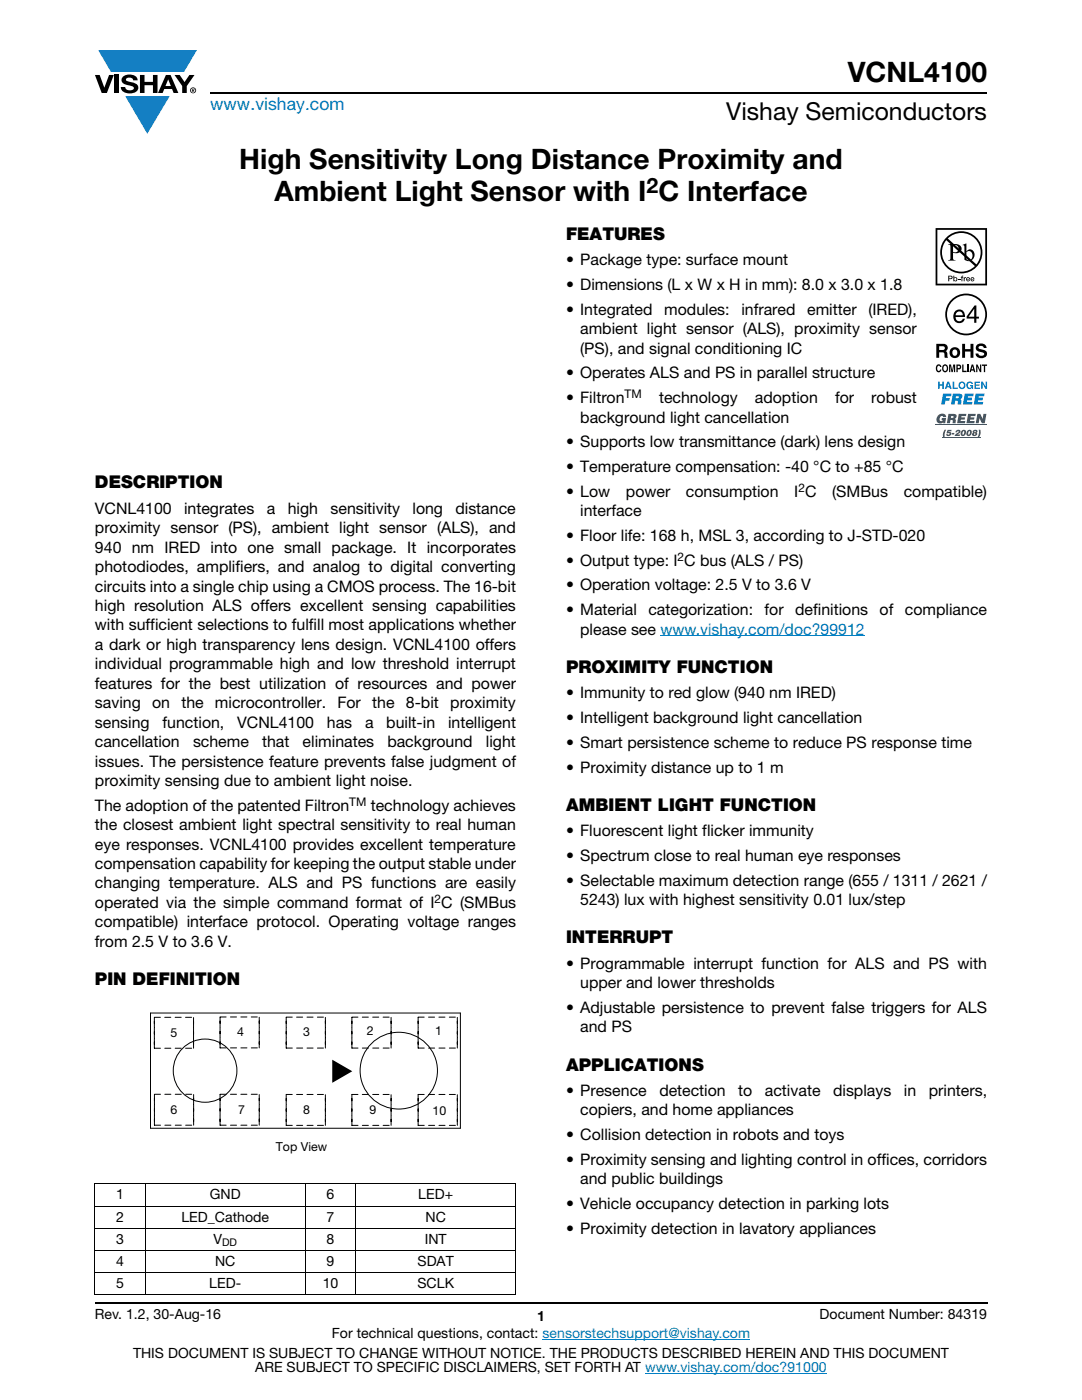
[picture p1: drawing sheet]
<svg xmlns="http://www.w3.org/2000/svg" width="216mm" height="279mm" viewBox="0 0 216 279" stroke-linecap="round" stroke-linejoin="round" font-family="sans-serif">
<defs><g id="words">
<g font-size="5.6">
<text x="169.1" y="16.4">VCNL4100</text>
<text x="47.7" y="33.8">High Sensitivity Long Distance Proximity and</text>
<text x="54.8" y="40.1">Ambient Light Sensor with I C Interface</text>
</g>
<text font-size="4.9" x="144.9" y="24">Vishay Semiconductors</text>
<text font-size="4.2" x="129" y="38.4">2</text>
<text font-size="3.5" fill="#007ec4" x="42" y="21.9">www.vishay.com</text>
<g font-size="3.5">
<text x="112.9" y="47.9">FEATURES</text>
<text x="18.9" y="97.5">DESCRIPTION</text>
<text x="112.9" y="134.3">PROXIMITY FUNCTION</text>
<text x="112.9" y="161.8">AMBIENT LIGHT FUNCTION</text>
<text x="112.9" y="188.3">INTERRUPT</text>
<text x="18.9" y="196.6">PIN DEFINITION</text>
<text x="112.9" y="213.7">APPLICATIONS</text>
</g>
<g font-size="3.2">
<text x="112.9" y="52.9">• Package type: surface mount</text>
<text x="112.9" y="57.9">• Dimensions (L x W x H in mm): 8.0 x 3.0 x 1.8</text>
<text x="112.9" y="62.8">• Integrated</text>
<text x="132.5" y="62.8">modules:</text>
<text x="147.9" y="62.8">infrared</text>
<text x="161.1" y="62.8">emitter</text>
<text x="173.3" y="62.8">(IRED),</text>
<text x="115.8" y="66.7">ambient light sensor (ALS), proximity sensor</text>
<text x="115.8" y="70.6">(PS), and signal conditioning IC</text>
<text x="112.9" y="75.5">• Operates ALS and PS in parallel structure</text>
<text x="112.9" y="80.5">• Filtron</text>
<text x="131.5" y="80.5">technology</text>
<text x="150.6" y="80.5">adoption</text>
<text x="166.6" y="80.5">for</text>
<text x="173.8" y="80.5">robust</text>
<text x="112.9" y="89.3">• Supports low transmittance (dark) lens design</text>
<text x="115.8" y="84.3">background light cancellation</text>
<text x="112.9" y="94.2">• Temperature compensation: -40 °C to +85 °C</text>
<text x="112.9" y="99.1">• Low</text>
<text x="124.9" y="99.1">power</text>
<text x="136.9" y="99.1">consumption</text>
<text x="158.5" y="99.1">I C</text>
<text x="166.1" y="99.1">(SMBus</text>
<text x="180.3" y="99.1">compatible)</text>
<text x="18.9" y="102.5">VCNL4100</text>
<text x="18.9" y="106.4">proximity sensor (PS), ambient light sensor (ALS), and</text>
<text x="36.7" y="102.5">integrates</text>
<text x="53.2" y="102.5">a</text>
<text x="57.4" y="102.5">high</text>
<text x="65.9" y="102.5">sensitivity</text>
<text x="82.3" y="102.5">long</text>
<text x="90.9" y="102.5">distance</text>
<text x="112.9" y="108">• Floor life: 168 h, MSL 3, according to J-STD-020</text>
<text x="115.8" y="103">interface</text>
<text x="18.9" y="110.3">940 nm IRED into one small package. It incorporates</text>
<text x="112.9" y="112.9">• Output type: I C bus (ALS / PS)</text>
<text x="18.9" y="114.2">photodiodes, amplifiers, and analog to digital converting</text>
<text x="18.9" y="118">circuits into a single chip using a CMOS process. The 16-bit</text>
<text x="112.9" y="117.8">• Operation voltage: 2.5 V to 3.6 V</text>
<text x="18.9" y="121.9">high resolution ALS offers excellent sensing capabilities</text>
<text x="18.9" y="125.8">with sufficient selections to fulfill most applications whether</text>
<text x="112.9" y="122.8">• Material</text>
<text x="129.4" y="122.8">categorization:</text>
<text x="152.6" y="122.8">for</text>
<text x="158.7" y="122.8">definitions</text>
<text x="175.5" y="122.8">of</text>
<text x="180.6" y="122.8">compliance</text>
<text x="18.9" y="129.7">a dark or high transparency lens design. VCNL4100 offers</text>
<text x="115.8" y="126.7">please see www.vishay.com/doc?99912</text>
<text x="18.9" y="133.6">individual programmable high and low threshold interrupt</text>
<text x="18.9" y="137.4">features for the best utilization of resources and power</text>
<text x="18.9" y="141.3">saving</text>
<text x="30.4" y="141.3">on</text>
<text x="36.2" y="141.3">the</text>
<text x="42.9" y="141.3">microcontroller.</text>
<text x="67.3" y="141.3">For</text>
<text x="74.3" y="141.3">the</text>
<text x="81" y="141.3">8-bit</text>
<text x="89.8" y="141.3">proximity</text>
<text x="112.9" y="139.4">• Immunity to red glow (940 nm IRED)</text>
<text x="18.9" y="145.2">sensing</text>
<text x="18.9" y="149.1">cancellation</text>
<text x="32.4" y="145.2">function,</text>
<text x="38.5" y="149.1">scheme</text>
<text x="47.3" y="145.2">VCNL4100</text>
<text x="52.3" y="149.1">that</text>
<text x="60.4" y="149.1">eliminates</text>
<text x="65.2" y="145.2">has</text>
<text x="72.8" y="145.2">a</text>
<text x="77.1" y="145.2">built-in</text>
<text x="77.3" y="149.1">background</text>
<text x="89.4" y="145.2">intelligent</text>
<text x="96.9" y="149.1">light</text>
<text x="112.9" y="144.3">• Intelligent background light cancellation</text>
<text x="112.9" y="149.2">• Smart persistence scheme to reduce PS response time</text>
<text x="18.9" y="153">issues. The persistence feature prevents false judgment of</text>
<text x="112.9" y="154.2">• Proximity distance up to 1 m</text>
<text x="18.9" y="156.8">proximity sensing due to ambient light noise.</text>
<text x="18.9" y="161.8">The adoption of the patented Filtron</text>
<text x="74" y="161.8">technology achieves</text>
<text x="18.9" y="165.7">the closest ambient light spectral sensitivity to real human</text>
<text x="112.9" y="166.9">• Fluorescent light flicker immunity</text>
<text x="18.9" y="169.5">eye responses. VCNL4100 provides excellent temperature</text>
<text x="18.9" y="173.4">compensation capability for keeping the output stable under</text>
<text x="112.9" y="171.8">• Spectrum close to real human eye responses</text>
<text x="18.9" y="177.3">changing temperature. ALS and PS functions are easily</text>
<text x="112.9" y="176.8">• Selectable maximum detection range (655 / 1311 / 2621 /</text>
<text x="18.9" y="185.1">compatible) interface protocol. Operating voltage ranges</text>
<text x="18.9" y="181.2">operated via the simple command format of I C (SMBus</text>
<text x="115.8" y="180.6">5243) lux with highest sensitivity 0.01 lux/step</text>
<text x="18.9" y="189">from 2.5 V to 3.6 V.</text>
<text x="112.9" y="193.3">• Programmable interrupt function for ALS and PS with</text>
<text x="115.8" y="197.2">upper and lower thresholds</text>
<text x="112.9" y="202.2">• Adjustable persistence to prevent false triggers for ALS</text>
<text x="115.8" y="206">and PS</text>
<text x="112.9" y="218.7">• Presence</text>
<text x="131.6" y="218.7">detection</text>
<text x="147.3" y="218.7">to</text>
<text x="152.6" y="218.7">activate</text>
<text x="166.2" y="218.7">displays</text>
<text x="180.4" y="218.7">in</text>
<text x="185.3" y="218.7">printers,</text>
<text x="112.9" y="227.6">• Collision detection in robots and toys</text>
<text x="115.8" y="222.6">copiers, and home appliances</text>
<text x="112.9" y="232.5">• Proximity sensing and lighting control in offices, corridors</text>
<text x="115.8" y="236.4">and public buildings</text>
<text x="112.9" y="241.3">• Vehicle occupancy detection in parking lots</text>
<text x="112.9" y="246.3">• Proximity detection in lavatory appliances</text>
</g>
<g font-size="2.8">
<text x="23.2" y="239.4">1</text>
<text x="41.9" y="239.4">GND</text>
<text x="65.2" y="239.4">6</text>
<text x="83.5" y="239.4">LED+</text>
<text x="23.2" y="243.8">2</text>
<text x="36.2" y="243.8">LED_Cathode</text>
<text x="65.2" y="243.8">7</text>
<text x="84.9" y="243.8">NC</text>
<text x="23.2" y="248.2">3</text>
<text x="42.6" y="248.2">V</text>
<text x="65.2" y="248.2">8</text>
<text x="84.8" y="248.2">INT</text>
<text x="23.2" y="252.6">4</text>
<text x="23.2" y="257">5</text>
<text x="41.8" y="257">LED-</text>
<text x="42.9" y="252.6">NC</text>
<text x="64.4" y="257">10</text>
<text x="65.2" y="252.6">9</text>
<text x="83.3" y="257">SCLK</text>
<text x="83.3" y="252.6">SDAT</text>
<text x="18.9" y="263.3">Rev. 1.2, 30-Aug-16</text>
<text x="107.2" y="263.6">1</text>
<text x="163.6" y="263.3">Document Number: 84319</text>
<text x="66.2" y="267.1">For technical questions, contact: sensorstechsupport@vishay.com</text>
<text x="26.5" y="271">THIS DOCUMENT IS SUBJECT TO CHANGE WITHOUT NOTICE. THE PRODUCTS DESCRIBED HEREIN AND THIS DOCUMENT</text>
<text x="50.9" y="273.8">ARE SUBJECT TO SPECIFIC DISCLAIMERS, SET FORTH AT www.vishay.com/doc?91000</text>
</g>
<g font-size="2.5">
<text x="34" y="206.9">5</text>
<text x="47.3" y="206.7">4</text>
<text x="60.5" y="206.7">3</text>
<text x="73.2" y="206.6">2</text>
<text x="86.8" y="206.6">1</text>
<text x="34" y="222.3">6</text>
<text x="47.5" y="222.3">7</text>
<text x="60.5" y="222.3">8</text>
<text x="73.7" y="222.3">9</text>
<text x="86.3" y="222.5">10</text>
<text x="55" y="229.7">Top View</text>
</g>
<g font-size="2.4">
<text x="124.6" y="79.5">TM</text>
<text x="159.3" y="98.2">2</text>
<text x="135.2" y="112">2</text>
<text x="69.7" y="160.8">TM</text>
<text x="86.7" y="180.2">2</text>
</g>
<text font-size="2.1" x="44.3" y="248.7">DD</text>
</g></defs>
<g fill="#147fc3">
<path d="M19.6 10h19.7l-2.6 4.3h-1.1h-13.5z"/>
<path d="M25 19.2h8.9l-4.5 7.5z"/>
</g>
<g fill="#000">
<path d="M18.9 15h1l.9 2.5 1-2.5h.9l-1.4 3.6h-1zM22.9 15h.9v3.6h-.9zM24.6 15.3a2.1 2.1 0 0 1 2.8 .3l.1 .4h-.9a.79 .79 0 0 0-.7-.5 .79 .79 0 0 0-.8 .4l.3 .3 1 .2a1.08 1.08 0 0 1 1.2 1 1.08 1.08 0 0 1-1.1 1.2 1.73 1.73 0 0 1-2.4-1.2h.9a.96 .96 0 0 0 .8 .6 .96 .96 0 0 0 .9-.4 1.31 1.31 0 0 0-1.2-.6 1.03 1.03 0 0 1-1.1-.6 1.03 1.03 0 0 1 .2-1.1zM27.9 15h.9v1.3h1.7v-1.3h.9v3.6h-.9v-1.6h-1.7v1.6h-.9zM34.8 15h1.1l.9 1.4 1-1.4h1l-1.5 2.2v1.4h-.9v-1.4z"/>
<path d="M33.6 15.9l.5 1.3h-1.1zM33.1 15l-1.6 3.6h1l.3-.8h1.5l.3 .8h1l-1.6-3.6z"/>
<path d="M38.4 17.8h.2v.2h-.2zM38.3 17.7v.7h.1v-.3l.4 .3-.2-.3 .2-.2-.1-.2z"/>
<path d="M38.1 18a.46 .46 0 0 1 .9 0 .46 .46 0 0 1-.9 0zM37.9 18a.6 .6 0 0 0 1.2 0 .6 .6 0 0 0-1.2 0z"/>
</g>
<path d="M42 18.6h155M18.9 260h178.1" fill="none" stroke="#000" stroke-width=".36"/>
<path d="M131.8 126.9h40.8M108.2 267.3h41.5M128.7 274h36.3" fill="none" stroke="#007ec4" stroke-width=".2"/>
<path d="M18.9 236.3h84.1M18.9 236.3v21.9M29 236.2v22.2M60.9 236.2v22.2M71 236.2v22.2M103 236.3v21.9M18.9 240.7h84.1M18.9 245.1h84.1M18.9 249.5h84.1M18.9 253.9h84.1M18.9 258.3h84.1" fill="none" stroke="#000" stroke-width=".2"/>
<g fill="#fff">
<path d="M20.9 47.5h80v42.5h-80z"/>
<path d="M30 202.1h61.9v28.2h-61.9z"/>
</g>
<g fill="#fff">
<circle cx="74.3" cy="221.5" r="2.38"/>
<circle cx="73.8" cy="205.8" r="2.38"/>
</g>
<g fill="none" stroke="#000" stroke-width=".2">
<path d="M30 202.2h61.9v23h-61.9z"/>
<circle cx="40.9" cy="213.7" r="6.3"/>
<circle cx="79.6" cy="213.7" r="7.7"/>
</g>
<g fill="none" stroke="#000" stroke-width=".2" stroke-dasharray="1.2 .9">
<path d="M30.8 203v6.2zM30.8 203h7.8M30.8 209.2h7.8M30.8 218.4v6.2zM30.8 218.4h7.8M38.6 203v6.2zM38.6 218.4v6.2zM43.9 203v6.1zM43.9 203h7.8M43.9 218.4v6.2zM43.9 218.4h7.8M43.9 209.1h7.8"/>
<path d="M51.7 203v6.1zM51.7 218.4v6.2zM57.1 203v6.2zM57.1 203h7.8M57.1 218.4v6.2zM57.1 218.4h7.8M57.1 209.2h7.8M64.9 203v6.2zM64.9 218.4v6.2zM70.2 203v6.2zM70.2 203h7.8M70.2 218.4v6.2z"/>
<path d="M70.2 218.4h7.8M70.2 209.2h7.8M78 203v6.2zM78 218.4v6.2zM83.4 203v6.2zM83.4 203h7.9M83.4 218.4v6.2zM83.4 218.4h7.9M83.4 209.2h7.9M91.3 203v6.2zM91.3 218.4v6.2zM30.8 224.6h7.8"/>
<path d="M43.9 224.6h7.8M57.1 224.6h7.8M70.2 224.6h7.8M83.4 224.6h7.9"/>
</g>
<g fill="#fff">
<circle cx="87.4" cy="205.8" r="2.38"/>
<circle cx="61.1" cy="206" r="2.38"/>
<circle cx="47.9" cy="205.9" r="2.38"/>
<circle cx="34.6" cy="206.2" r="2.38"/>
<circle cx="34.6" cy="221.5" r="2.38"/>
<circle cx="48.1" cy="221.5" r="2.38"/>
<circle cx="61.1" cy="221.5" r="2.38"/>
<circle cx="87.6" cy="221.7" r="2.44"/>
</g>
<path d="M66.5 211.8l3.4 2-3.4 2z" fill="#000"/>
<path d="M66.5 211.8l3.4 2-3.4 2z" fill="none" stroke="#000" stroke-width=".35"/>
<path d="M186.7 45.5h10.3v41.8h-10.3z" fill="#fff"/>
<g fill="#000">
<path d="M191.2 55.6h.4v.2h-.4zM191.9 55.1l.3-.1-.2 .2 .2 .1v.2h-.2v.6h-.1v-.6h-.2zM192.3 55.3h.2v.2l.3-.2v.2h-.3v.6h-.2zM186.9 72.9l.4-.2 .3 .1 .2 .4-.6-.2a.66 .66 0 0 0 .1 1l.3-.3h.2a.54 .54 0 0 1-.4 .6 .54 .54 0 0 1-.6-.4zM189.4 72.7h.4l.2 1.2 .2-1.2h.4v1.6h-.3v-1.3l-.2 1.3h-.2l-.3-1.3v1.3h-.2zM192 72.7h.3v1.3h.6v.3h-.9zM192 68.6h.6v1.1h1.1v-1.1h.5v2.8h-.5v-1.2h-1.1v1.2h-.6zM193 72.7h.3v1.6h-.3zM195 68.8a1.15 1.15 0 0 1 1.9 .6h-.6v-.1a.68 .68 0 0 0-1-.1v.3l.2 .2a1.29 1.29 0 0 1 1.5 .9 1.17 1.17 0 0 1-1.2 .9 1.17 1.17 0 0 1-1.1-.9h.5l.1 .1a.67 .67 0 0 0 1.1-.1l-.3-.2-.5-.2a.82 .82 0 0 1-.9-.5 .82 .82 0 0 1 .3-.9zM194.8 72.7h.3l.5 1.1v-1.1h.2v1.6h-.3l-.5-1.1v1.1h-.2zM195.9 72.7h1.1v.3h-.4v1.3h-.3v-1.3h-.4z"/>
<path d="M189.1 47.6a3.9 3.9 0 0 1 5.3-.1 3.9 3.9 0 0 1 .4 5.3zM188.8 47.9l5.7 5.2a3.9 3.9 0 0 1-5.3 .1 3.9 3.9 0 0 1-.4-5.3zM187.6 50.4a4.2 4.2 0 0 0 8.4 0 4.2 4.2 0 0 0-8.4 0z"/>
<path d="M189.4 55.2v.3h.4v-.3zM189.2 55l.7 .1 .2 .3-.2 .3h-.5v.4h-.2z"/>
<path d="M190.2 48.9v1.4a.75 .75 0 0 0 1.1-.7 .75 .75 0 0 0-1.1-.7zM189.2 48.7a2.81 2.81 0 0 1 2.4 .4 .97 .97 0 0 1 0 1.2 .97 .97 0 0 1-1.2 .2l-.2-.1v1.1v.3l.5 .2h-1.5l.3-.1 .1-.4v-2.3v-.2z"/>
<path d="M190.4 55.7a.26 .26 0 0 0 .5 0 .26 .26 0 0 0-.5 0zM190.2 55h.2v.4a.38 .38 0 0 1 .5 .1 .38 .38 0 0 1 0 .5 .38 .38 0 0 1-.5 0l-.2 .1z"/>
<path d="M192.8 50.3v1.4l.2 .1a.72 .72 0 0 0 .8 0 .72 .72 0 0 0 .3-.8 .72 .72 0 0 0-.4-.8 .72 .72 0 0 0-.9 .1zM192.1 48.9l.7-.3v1.6a.89 .89 0 0 1 1.1-.4 .89 .89 0 0 1 .6 1.1 1.23 1.23 0 0 1-.7 1.1 1.23 1.23 0 0 1-1.4-.2v-2.7z"/>
<path d="M193 55.5v.2h.4l-.2-.3zM193 55.4h.4l.2 .4h-.6v.1h.5a.42 .42 0 0 1-.6 .1 .42 .42 0 0 1 .1-.6z"/>
<path d="M193.9 55.5l-.1 .2h.4l-.2-.3zM193.8 55.4h.5l.1 .4h-.6l.1 .1h.5a.42 .42 0 0 1-.7 .1 .42 .42 0 0 1 .1-.6z"/>
<path d="M187 45.9h9.6v10.7h-9.6zM186.7 45.5v11.5h10.3v-11.5z"/>
<path d="M187.4 69.1v.7h.9a.39 .39 0 0 0 .1-.6zM186.8 68.6h1.4a.79 .79 0 0 1 .8 .4 .79 .79 0 0 1-.1 .9l-.2 .2a.98 .98 0 0 1 .4 1.2l.1 .1h-.7l-.2-1-.9-.1v1.1h-.6z"/>
<path d="M188.4 73a.64 .64 0 0 0 .2 1h.1a.64 .64 0 0 0-.1-1zM188.2 72.8l.2-.1a.56 .56 0 0 1 .7 .4 .82 .82 0 0 1-.5 1.2h-.2a.89 .89 0 0 1-.2-1.5z"/>
<path d="M189 62.8a3.8 3.8 0 0 1 7.6 0 3.8 3.8 0 0 1-7.6 0zM188.6 62.8a4.2 4.2 0 0 0 8.4 0 4.2 4.2 0 0 0-8.4 0z"/>
<path d="M190.3 69.8a.63 .63 0 0 0-.3 .8 .63 .63 0 0 0 .8 .3 .63 .63 0 0 0 .2-.7 .63 .63 0 0 0-.7-.4zM189.5 70.4a1.09 1.09 0 0 1 2.1 0 1.09 1.09 0 0 1-2.1 0z"/>
<path d="M191.1 73v.5l.4-.1v-.3zM190.8 72.7h.6a.5 .5 0 0 1 .4 .5 .5 .5 0 0 1-.4 .5h-.3v.6h-.3z"/>
<path d="M190.9 62.4l-.2 .5h1.4a.7 .7 0 0 0-.4-.7 .7 .7 0 0 0-.8 .2zM190.7 62a1.18 1.18 0 0 1 1.4-.1 1.18 1.18 0 0 1 .5 1.4h-1.9a.73 .73 0 0 0 .5 .8 .73 .73 0 0 0 .9-.5h.4a1.21 1.21 0 0 1-1.6 .8 1.21 1.21 0 0 1-.6-1.7z"/>
<path d="M194.4 61.6l-1.1 1.6h1.1zM194.5 61h.3v2.2h.5v.4h-.5v.8h-.4v-.8h-1.5v-.4z"/>
<path d="M194 73.1l-.1 .6h.3zM193.9 72.7h.3l.4 1.6h-.3v-.3h-.5l-.1 .3h-.3z"/>
</g>
<path d="M186.7 84.7h10.3" fill="none" stroke="#1f9047" stroke-width=".2"/>
<g fill="#1f9047">
<path d="M187.2 82.9a.91 .91 0 0 1 .9-.3 .91 .91 0 0 1 .7 .6h-.6l-.3-.2a.56 .56 0 0 0-.4 .5 .56 .56 0 0 0 .3 .6l.3-.3h-.2v-.4h.9l-.2 1.1h-.4v-.2a.82 .82 0 0 1-1.1 0 .82 .82 0 0 1-.1-1.1z"/>
<path d="M191.3 82.6h1.5v.4h-1v.3h.8l-.1 .4h-.8v.3h.9l-.1 .5h-1.5z"/>
<path d="M193.2 82.6h1.5l-.1 .4h-.9v.3h.7v.4h-.8l-.1 .3h1l-.1 .5h-1.6z"/>
<path d="M195 82.6h.6l.5 1 .1-1h.6l-.3 1.9h-.6l-.5-1.1-.1 1.1h-.6z"/>
<path d="M188.5 85.8h.3l-.3 .7v.8h-.3v-.8z"/>
<path d="M189.1 85.8h.8l-.1 .3h-.5l-.1 .2 .5-.1a.52 .52 0 0 1-.2 .8 .52 .52 0 0 1-.7-.3l.5 .1 .2-.2-.2-.2-.4 .1z"/>
<path d="M190 86.4h.4v.3h-.5z"/>
<path d="M190.8 86a.5 .5 0 0 1 .5-.2 .5 .5 0 0 1 .4 .4l-.7 .5h.6l-.1 .3h-1l.8-.8-.1-.2-.2 .3h-.4z"/>
<path d="M189.8 83l-.1 .4h.5l.1-.2-.1-.1zM189.3 82.6l1.5 .1a.54 .54 0 0 1-.3 .9l.2 .2v.7h-.6v-.6l-.3-.1h-.1l-.2 .7h-.6z"/>
<path d="M192.2 86.1l-.2 .5 .2 .2 .2-.5-.1-.3zM191.9 85.9a.51 .51 0 0 1 .8 .1 .66 .66 0 0 1-.2 .8 .66 .66 0 0 1-.8 0v-.4z"/>
<path d="M193.3 86.1l-.1 .5 .1 .2 .3-.5-.2-.3zM193.1 85.9a.51 .51 0 0 1 .8 .1 .66 .66 0 0 1-.2 .8 .66 .66 0 0 1-.8 0l-.1-.4z"/>
</g>
<path d="M188 87.2h7.7" fill="none" stroke="#1f9047" stroke-width=".2"/>
<g fill="#1f9047">
<path d="M195.3 85.8h.3l.1 .7a.72 .72 0 0 1-.7 .8l.3-.8z"/>
<path d="M194.5 86l-.1 .2h.2l.1-.2zM194.4 86.5v.2h.2v-.2zM194.2 85.9a.52 .52 0 0 1 .8 .2l-.2 .3 .2 .2a.55 .55 0 0 1-.5 .4 .55 .55 0 0 1-.6-.4l.3-.2-.1-.3z"/>
</g>
<g fill="#0160ae">
<path d="M187.2 76.2h.3v.5h.5v-.5h.3v1.4h-.3v-.6h-.5v.6h-.3z"/>
<path d="M190.1 76.2h.3v1.2h.7v.2h-1z"/>
<path d="M193 76.4a.68 .68 0 0 1 1.2 .2l-.9-.2a.55 .55 0 0 0-.2 .6 .55 .55 0 0 0 .4 .4l.4-.3h-.3v-.3h.6v.8h-.2l-.1-.2a.71 .71 0 0 1-1 0 .71 .71 0 0 1 .1-1z"/>
<path d="M194.5 76.2h1v.2h-.8v.3h.8v.3h-.8v.4h.8v.2h-1z"/>
<path d="M195.8 76.2h.3l.6 1v-1h.3v1.4h-.3l-.6-1v1h-.3z"/>
<path d="M188.2 78.6h1.7l-.1 .5h-1l-.1 .4h.8l-.1 .5h-.8l-.1 .7h-.7z"/>
<path d="M192.5 78.6h1.8l-.1 .5h-1.1v.3h.9l-.1 .5h-.9l-.1 .3h1.1l-.1 .5h-1.8z"/>
<path d="M194.7 78.6h1.7v.5h-1.1v.3h.8v.5h-.9l-.1 .3h1.1l-.1 .5h-1.8z"/>
<path d="M189.2 76.5l-.2 .6h.4zM189 76.2h.4l.5 1.4h-.3l-.1-.3h-.6l-.1 .3h-.3z"/>
<path d="M191.5 76.9a.47 .47 0 0 0 .9 0 .47 .47 0 0 0-.9 0zM191.2 76.9a.75 .75 0 0 1 1.5 0 .75 .75 0 0 1-1.5 0z"/>
<path d="M190.8 79.1l-.1 .4 .6-.1-.1-.3zM190.1 78.6l1.8 .1a.63 .63 0 0 1-.3 1l.2 .3v.7h-.7v-.6l-.3-.1h-.2l-.1 .7h-.7z"/>
</g>
<use href="#words"/>
</svg>
